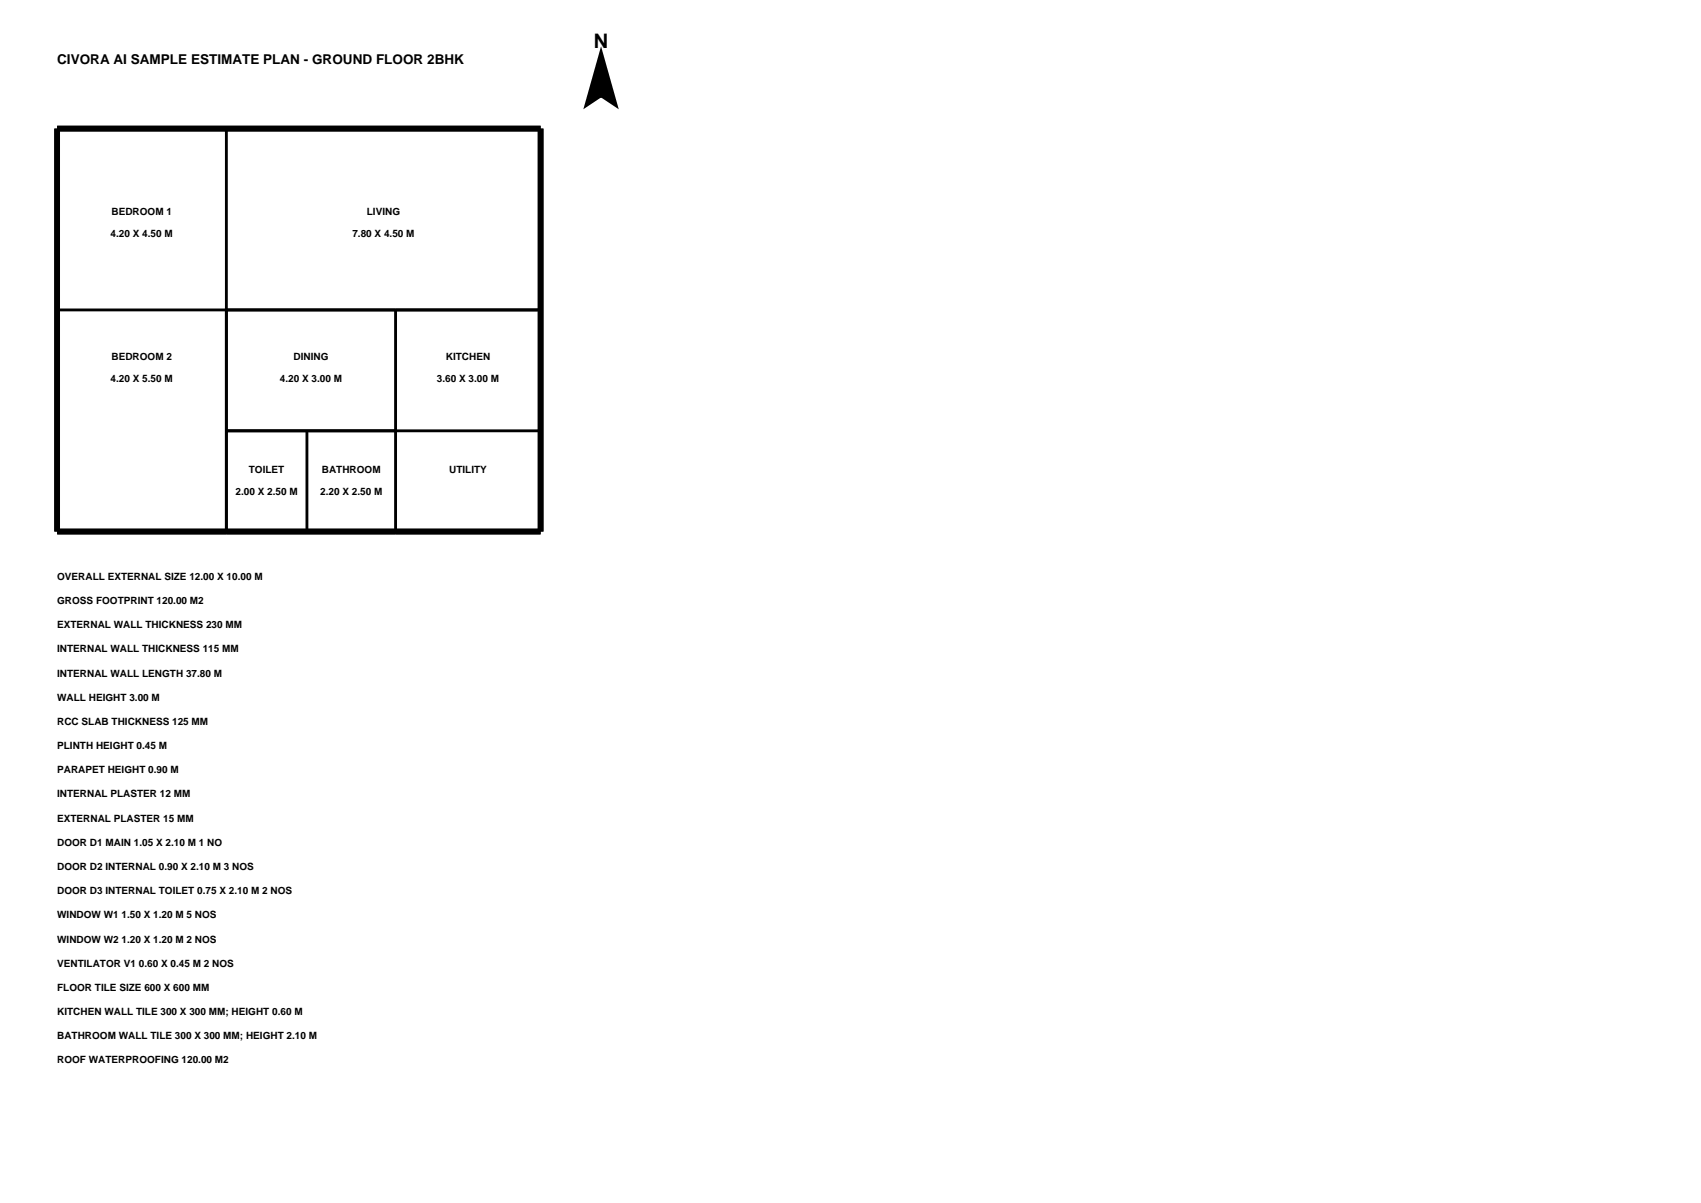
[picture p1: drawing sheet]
<svg xmlns="http://www.w3.org/2000/svg" width="420mm" height="297mm" viewBox="0 0 420 297" stroke-linecap="round" stroke-linejoin="round" font-family="sans-serif">
<defs><g id="words">
<text font-size="4.9" x="146.6" y="11.9">N</text>
<text font-size="3.3" x="14.1" y="15.8">CIVORA AI SAMPLE ESTIMATE PLAN - GROUND FLOOR 2BHK</text>
<g font-size="2.5">
<text x="27.5" y="53.1">BEDROOM 1</text>
<text x="90.6" y="53.1">LIVING</text>
<text x="27.3" y="58.5">4.20 X 4.50 M</text>
<text x="87" y="58.5">7.80 X 4.50 M</text>
<text x="27.5" y="88.9">BEDROOM 2</text>
<text x="72.5" y="88.9">DINING</text>
<text x="110.1" y="88.9">KITCHEN</text>
<text x="27.3" y="94.3">4.20 X 5.50 M</text>
<text x="69.1" y="94.3">4.20 X 3.00 M</text>
<text x="107.9" y="94.3">3.60 X 3.00 M</text>
<text x="61.4" y="116.7">TOILET</text>
<text x="79.5" y="116.7">BATHROOM</text>
<text x="110.9" y="116.7">UTILITY</text>
<text x="58.2" y="122.2">2.00 X 2.50 M</text>
<text x="79" y="122.2">2.20 X 2.50 M</text>
<text x="14.1" y="143.2">OVERALL EXTERNAL SIZE 12.00 X 10.00 M</text>
<text x="14.1" y="149.1">GROSS FOOTPRINT 120.00 M2</text>
<text x="14.1" y="155.1">EXTERNAL WALL THICKNESS 230 MM</text>
<text x="14.1" y="161.1">INTERNAL WALL THICKNESS 115 MM</text>
<text x="14.1" y="167">INTERNAL WALL LENGTH 37.80 M</text>
<text x="14.1" y="173">WALL HEIGHT 3.00 M</text>
<text x="14.1" y="179">RCC SLAB THICKNESS 125 MM</text>
<text x="14.1" y="184.9">PLINTH HEIGHT 0.45 M</text>
<text x="14.1" y="190.9">PARAPET HEIGHT 0.90 M</text>
<text x="14.1" y="196.9">INTERNAL PLASTER 12 MM</text>
<text x="14.1" y="202.9">EXTERNAL PLASTER 15 MM</text>
<text x="14.1" y="208.8">DOOR D1 MAIN 1.05 X 2.10 M 1 NO</text>
<text x="14.1" y="214.8">DOOR D2 INTERNAL 0.90 X 2.10 M 3 NOS</text>
<text x="14.1" y="220.8">DOOR D3 INTERNAL TOILET 0.75 X 2.10 M 2 NOS</text>
<text x="14.1" y="226.7">WINDOW W1 1.50 X 1.20 M 5 NOS</text>
<text x="14.1" y="232.7">WINDOW W2 1.20 X 1.20 M 2 NOS</text>
<text x="14.1" y="238.7">VENTILATOR V1 0.60 X 0.45 M 2 NOS</text>
<text x="14.1" y="244.6">FLOOR TILE SIZE 600 X 600 MM</text>
<text x="14.1" y="250.6">KITCHEN WALL TILE 300 X 300 MM; HEIGHT 0.60 M</text>
<text x="14.1" y="256.6">BATHROOM WALL TILE 300 X 300 MM; HEIGHT 2.10 M</text>
<text x="14.1" y="262.5">ROOF WATERPROOFING 120.00 M2</text>
</g>
</g></defs>
<path d="M14.1 31.8h119.4v99.4h-119.4z" fill="none" stroke="#000" stroke-width="1.4" stroke-linecap="butt"/>
<path d="M55.9 31.8v99.4M14.1 76.5h119.4M97.7 76.5v54.7M55.9 106.4h77.6M75.8 106.4v24.8" fill="none" stroke="#000" stroke-width=".71" stroke-linecap="butt"/>
<path d="M148.4 14l3.2 11.3-3.2-2.1-3.2 2.1z" fill-rule="evenodd" fill="#000" stroke="#000" stroke-width="1.4" stroke-linecap="butt"/>
<use href="#words"/>
</svg>
